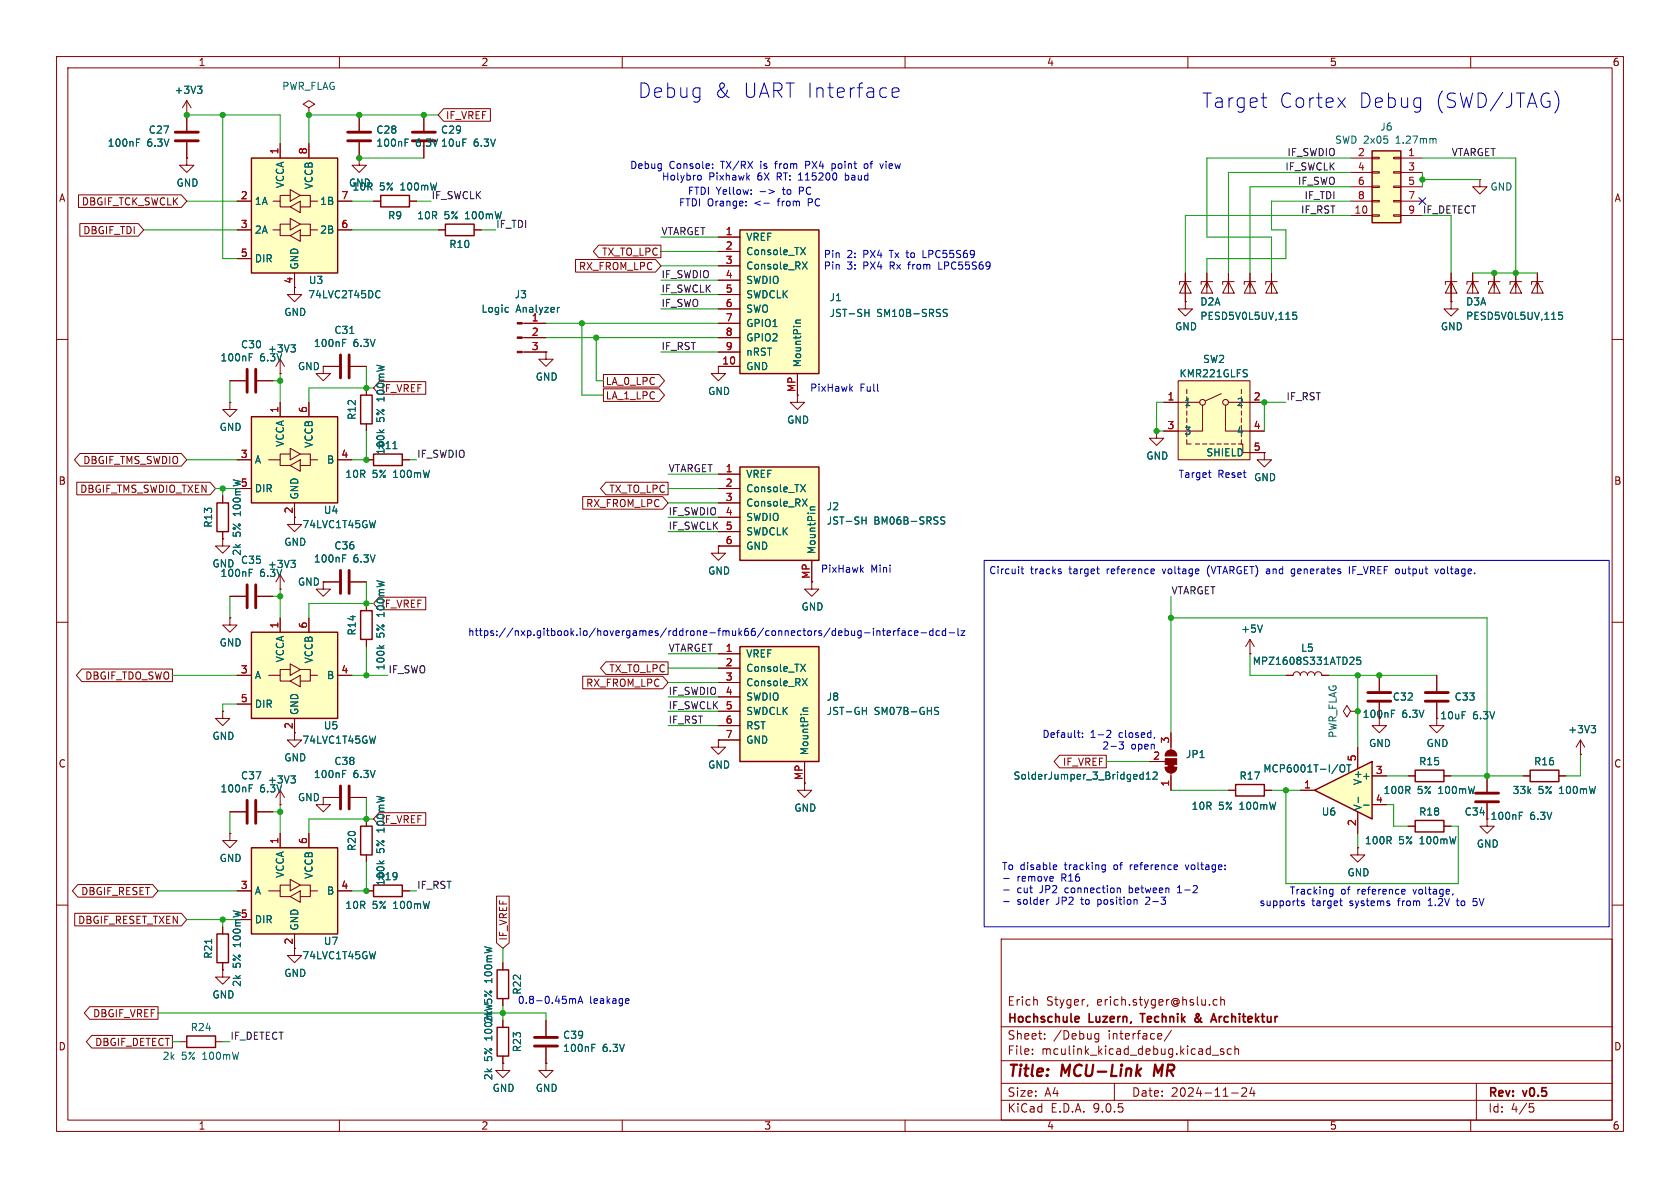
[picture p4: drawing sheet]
<svg xmlns="http://www.w3.org/2000/svg" width="297mm" height="210mm" viewBox="0 0 297 210" stroke-linecap="round" stroke-linejoin="round" font-family="sans-serif">
<defs><g id="words">
<g font-size="3.5" fill="#0000c2">
<text x="112.9" y="17.5">Debug</text>
<text x="126.4" y="17.5">&amp;</text>
<text x="131.4" y="17.5">UART Interface</text>
<text x="212.3" y="19.3">Target</text>
<text x="226" y="19.3">Cortex</text>
<text x="239.9" y="19.3">Debug</text>
<text x="253.4" y="19.3">(SWD/JTAG)</text>
</g>
<g font-size="2.8" fill="#840000">
<text x="178" y="190.9">Title:</text>
<text x="187.7" y="190.9">MCU-Link</text>
<text x="204.8" y="190.9">MR</text>
</g>
<g font-size="2.1" fill="#840000">
<text x="178" y="178">Erich</text>
<text x="184.9" y="178">Styger,</text>
<text x="194" y="178">erich.styger@hslu.ch</text>
<text x="178" y="184">Sheet:</text>
<text x="178" y="181.2">Hochschule</text>
<text x="186.2" y="184">/Debug</text>
<text x="192.6" y="181.2">Luzern,</text>
<text x="196" y="184">interface/</text>
<text x="202.4" y="181.2">Technik</text>
<text x="212.5" y="181.2">&amp;</text>
<text x="216.1" y="181.2">Architektur</text>
<text x="178" y="186.7">File:</text>
<text x="184.1" y="186.7">mculink_kicad_debug.kicad_sch</text>
<text x="178" y="196.9">KiCad</text>
<text x="178" y="194.1">Size:</text>
<text x="184.7" y="194.1">A4</text>
<text x="185.7" y="196.9">E.D.A.</text>
<text x="193.3" y="196.9">9.0.5</text>
<text x="200" y="194.1">Date:</text>
<text x="207" y="194.1">2024-11-24</text>
<text x="263" y="194.3">Rev:</text>
<text x="263" y="196.9">Id:</text>
<text x="267.1" y="196.9">4/5</text>
<text x="269.4" y="194.3">v0.5</text>
</g>
<g font-size="1.8" fill="#840000">
<text x="35" y="11.9">1</text>
<text x="85" y="11.9">2</text>
<text x="135" y="11.9">3</text>
<text x="185" y="11.9">4</text>
<text x="235" y="11.9">5</text>
<text x="285" y="11.9">6</text>
<text x="78.7" y="21.3">IF_VREF</text>
<text x="10.3" y="35.9">A</text>
<text x="285.3" y="35.9">A</text>
<text x="14.4" y="36.5">DBGIF_TCK_SWCLK</text>
<text x="14.6" y="41.6">DBGIF_TDI</text>
<text x="102.2" y="47.9">RX_FROM_LPC</text>
<text x="106.3" y="45.4">TX_TO_LPC</text>
<text x="51.8" y="50.2" transform="rotate(-90 51.8 50.2)">4</text>
<text x="67.3" y="69.5">IF_VREF</text>
<text x="107" y="68.3">LA_0_LPC</text>
<text x="107" y="70.8">LA_1_LPC</text>
<text x="140.7" y="69.4" transform="rotate(-90 140.7 69.4)">MP</text>
<text x="14.6" y="82.2">DBGIF_TMS_SWDIO</text>
<text x="10.3" y="85.9">B</text>
<text x="14.1" y="87.3">DBGIF_TMS_SWDIO_TXEN</text>
<text x="103.5" y="89.9">RX_FROM_LPC</text>
<text x="107.6" y="87.3">TX_TO_LPC</text>
<text x="285.3" y="85.9">B</text>
<text x="51.8" y="90.9" transform="rotate(-90 51.8 90.9)">2</text>
<text x="67.3" y="107.6">IF_VREF</text>
<text x="143.3" y="102.4" transform="rotate(-90 143.3 102.4)">MP</text>
<text x="107.6" y="119.1">TX_TO_LPC</text>
<text x="15" y="120.3">DBGIF_TDO_SWO</text>
<text x="103.5" y="121.6">RX_FROM_LPC</text>
<text x="240.8" y="127.1">100nF</text>
<text x="10.3" y="135.9">C</text>
<text x="142" y="138" transform="rotate(-90 142 138)">MP</text>
<text x="187.8" y="135.6">IF_VREF</text>
<text x="285.3" y="135.9">C</text>
<text x="67.3" y="145.7">IF_VREF</text>
<text x="14.3" y="158.4">DBGIF_RESET</text>
<text x="13.7" y="163.5">DBGIF_RESET_TXEN</text>
<text x="89.9" y="166.4" transform="rotate(-90 89.9 166.4)">IF_VREF</text>
<text x="10.3" y="185.9">D</text>
<text x="16.4" y="180">DBGIF_VREF</text>
<text x="16.7" y="185.1">DBGIF_DETECT</text>
<text x="285.3" y="185.9">D</text>
<text x="35" y="199.9">1</text>
<text x="85" y="199.9">2</text>
<text x="135" y="199.9">3</text>
<text x="185" y="199.9">4</text>
<text x="235" y="199.9">5</text>
<text x="285" y="199.9">6</text>
</g>
<g font-size="1.8" fill="#006464">
<text x="30.8" y="16.8">+3V3</text>
<text x="49.8" y="16.1">PWR_FLAG</text>
<text x="26.2" y="23.8">C27</text>
<text x="66.4" y="23.8">C28</text>
<text x="77.9" y="23.8">C29</text>
<text x="243.9" y="23.3">J6</text>
<text x="18.9" y="26.1">100nF</text>
<text x="26" y="26.1">6.3V</text>
<text x="66.4" y="26.1">100nF</text>
<text x="73.5" y="26.1">6.3V 10uF</text>
<text x="83.7" y="26.1">6.3V</text>
<text x="235.9" y="25.6">SWD 2x05</text>
<text x="246.9" y="25.6">1.27mm</text>
<text x="31.1" y="33.2">GND</text>
<text x="50.4" y="33.4" transform="rotate(-90 50.4 33.4)">VCCA</text>
<text x="55.5" y="33.5" transform="rotate(-90 55.5 33.5)">VCCB</text>
<text x="61.6" y="33.2">GND</text>
<text x="62.2" y="33.9">10R</text>
<text x="67.1" y="33.9">5%</text>
<text x="70.9" y="33.9">100mW</text>
<text x="263.4" y="33.9">GND</text>
<text x="45" y="36.4">1A</text>
<text x="45" y="41.5">2A</text>
<text x="56.5" y="36.4">1B</text>
<text x="56.5" y="41.5">2B</text>
<text x="68.5" y="39">R9</text>
<text x="73.6" y="39">10R</text>
<text x="78.5" y="39">5%</text>
<text x="82.3" y="39">100mW</text>
<text x="45" y="46.6">DIR</text>
<text x="52.9" y="47.8" transform="rotate(-90 52.9 47.8)">GND</text>
<text x="79.3" y="44">R10</text>
<text x="131.8" y="42.8">VREF</text>
<text x="131.8" y="45.3">Console_TX</text>
<text x="131.8" y="47.9">Console_RX</text>
<text x="54.4" y="52.9">74LVC2T45DC</text>
<text x="54.5" y="50.4">U3</text>
<text x="90.9" y="52.9">J3</text>
<text x="131.8" y="50.4">SWDIO</text>
<text x="131.8" y="52.9">SWDCLK</text>
<text x="146.6" y="53.4">J1</text>
<text x="50.2" y="56.1">GND</text>
<text x="59" y="59.2">C31</text>
<text x="85" y="55.5">Logic</text>
<text x="91.2" y="55.5">Analyzer</text>
<text x="131.8" y="55.5">SWO</text>
<text x="131.8" y="58">GPIO1</text>
<text x="146.6" y="56.2">JST-SH</text>
<text x="155" y="56.2">SM10B-SRSS</text>
<text x="207.6" y="58.6">GND</text>
<text x="212.1" y="54.2">D2A</text>
<text x="212.1" y="56.7">PESD5V0L5UV,115</text>
<text x="254.6" y="58.6">GND</text>
<text x="259.1" y="54.2">D3A</text>
<text x="259.1" y="56.7">PESD5V0L5UV,115</text>
<text x="38.9" y="64.1">100nF</text>
<text x="42.5" y="61.8">C30</text>
<text x="45.9" y="64.1">6.3V</text>
<text x="47.3" y="62.5">+3V3</text>
<text x="52.6" y="65.6">GND</text>
<text x="55.4" y="61.5">100nF</text>
<text x="62.4" y="61.5">6.3V</text>
<text x="131.8" y="65.6">GND</text>
<text x="131.8" y="60.6">GPIO2</text>
<text x="131.8" y="63.1">nRST</text>
<text x="141.8" y="65" transform="rotate(-90 141.8 65)">MountPin</text>
<text x="212.6" y="64.4">SW2</text>
<text x="68.2" y="70.8" transform="rotate(-90 68.2 70.8)">100mW</text>
<text x="94.6" y="67.5">GND</text>
<text x="125.1" y="70">GND</text>
<text x="208.4" y="66.9">KMR221GLFS</text>
<text x="209.3" y="72">1</text>
<text x="218.6" y="72">2</text>
<text x="38.7" y="76.4">GND</text>
<text x="63.1" y="74.3" transform="rotate(-90 63.1 74.3)">R12</text>
<text x="68.2" y="74.7" transform="rotate(-90 68.2 74.7)">5%</text>
<text x="139.1" y="75.1">GND</text>
<text x="209.3" y="77.1">3</text>
<text x="218.6" y="77.1">4</text>
<text x="45" y="82.1">A</text>
<text x="50.4" y="79.1" transform="rotate(-90 50.4 79.1)">VCCA</text>
<text x="55.5" y="79.3" transform="rotate(-90 55.5 79.3)">VCCB</text>
<text x="57.7" y="82.1">B</text>
<text x="66.6" y="79.6">R11</text>
<text x="68.2" y="80.5" transform="rotate(-90 68.2 80.5)">100k</text>
<text x="202.6" y="81.5">GND</text>
<text x="213.2" y="80.9">SHIELD</text>
<text x="45" y="87.2">DIR</text>
<text x="52.9" y="88.4" transform="rotate(-90 52.9 88.4)">GND</text>
<text x="60.9" y="84.7">10R</text>
<text x="65.8" y="84.7">5%</text>
<text x="69.6" y="84.7">100mW</text>
<text x="131.8" y="84.7">VREF</text>
<text x="131.8" y="87.2">Console_TX</text>
<text x="131.8" y="89.8">Console_RX</text>
<text x="221.6" y="85.3">GND</text>
<text x="37.7" y="93.4" transform="rotate(-90 37.7 93.4)">R13</text>
<text x="42.8" y="94.9" transform="rotate(-90 42.8 94.9)">5%</text>
<text x="42.8" y="91.1" transform="rotate(-90 42.8 91.1)">100mW</text>
<text x="53.3" y="93.6">74LVC1T45GW</text>
<text x="57.2" y="91">U4</text>
<text x="131.8" y="92.3">SWDIO</text>
<text x="131.8" y="94.8">SWDCLK</text>
<text x="146.1" y="90.4">J2</text>
<text x="146.1" y="92.9">JST-SH</text>
<text x="154.5" y="92.9">BM06B-SRSS</text>
<text x="37.5" y="100.5">GND</text>
<text x="42.5" y="99.9">C35</text>
<text x="42.8" y="98.3" transform="rotate(-90 42.8 98.3)">2k</text>
<text x="47.3" y="100.6">+3V3</text>
<text x="50.2" y="96.7">GND</text>
<text x="55.4" y="99.6">100nF</text>
<text x="59" y="97.3">C36</text>
<text x="62.4" y="99.6">6.3V</text>
<text x="125.1" y="101.8">GND</text>
<text x="131.8" y="97.4">GND</text>
<text x="144.4" y="98" transform="rotate(-90 144.4 98)">MountPin</text>
<text x="38.9" y="102.2">100nF</text>
<text x="45.9" y="102.2">6.3V</text>
<text x="52.6" y="103.7">GND</text>
<text x="63.1" y="112.4" transform="rotate(-90 63.1 112.4)">R14</text>
<text x="68.2" y="112.8" transform="rotate(-90 68.2 112.8)">5%</text>
<text x="68.2" y="108.9" transform="rotate(-90 68.2 108.9)">100mW</text>
<text x="141.6" y="108.1">GND</text>
<text x="219.3" y="112">+5V</text>
<text x="38.7" y="114.5">GND</text>
<text x="50.4" y="117.2" transform="rotate(-90 50.4 117.2)">VCCA</text>
<text x="55.5" y="117.4" transform="rotate(-90 55.5 117.4)">VCCB</text>
<text x="68.2" y="118.6" transform="rotate(-90 68.2 118.6)">100k</text>
<text x="131.8" y="116.4">VREF</text>
<text x="131.8" y="119">Console_TX</text>
<text x="221.4" y="117.7">MPZ1608S331ATD25</text>
<text x="229.9" y="115.4">L5</text>
<text x="45" y="120.2">A</text>
<text x="45" y="125.3">DIR</text>
<text x="57.7" y="120.2">B</text>
<text x="131.8" y="121.5">Console_RX</text>
<text x="131.8" y="124.1">SWDIO</text>
<text x="146.1" y="124.1">J8</text>
<text x="246.1" y="124.1">C32</text>
<text x="257.1" y="124.1">C33</text>
<text x="37.5" y="131">GND</text>
<text x="52.9" y="126.5" transform="rotate(-90 52.9 126.5)">GND</text>
<text x="53.3" y="131.7">74LVC1T45GW</text>
<text x="57.2" y="129.1">U5</text>
<text x="131.8" y="129.1">RST</text>
<text x="131.8" y="131.7">GND</text>
<text x="131.8" y="126.6">SWDCLK</text>
<text x="146.1" y="126.6">JST-GH</text>
<text x="154.5" y="126.6">SM07B-GHS</text>
<text x="236.5" y="130.5" transform="rotate(-90 236.5 130.5)">PWR_FLAG</text>
<text x="247.8" y="127.1">6.3V</text>
<text x="254.5" y="127.4">10uF</text>
<text x="260.3" y="127.4">6.3V</text>
<text x="277.1" y="129.8">+3V3</text>
<text x="42.5" y="138">C37</text>
<text x="50.2" y="134.8">GND</text>
<text x="55.4" y="137.7">100nF</text>
<text x="59" y="135.4">C38</text>
<text x="62.4" y="137.7">6.3V</text>
<text x="125.1" y="136.1">GND</text>
<text x="143.1" y="133.6" transform="rotate(-90 143.1 133.6)">MountPin</text>
<text x="209.6" y="134.2">JP1</text>
<text x="223.2" y="136.8">MCP6001T-I/OT</text>
<text x="241.9" y="132.3">GND</text>
<text x="250.8" y="135.5">R15</text>
<text x="252.1" y="132.3">GND</text>
<text x="271.1" y="135.5">R16</text>
<text x="38.9" y="140.3">100nF</text>
<text x="45.9" y="140.3">6.3V</text>
<text x="47.3" y="138.7">+3V3</text>
<text x="52.6" y="141.8">GND</text>
<text x="140.3" y="143.7">GND</text>
<text x="179.1" y="138">SolderJumper_3_Bridged12</text>
<text x="210.6" y="143.4">10R</text>
<text x="215.4" y="143.4">5%</text>
<text x="219" y="138">R17</text>
<text x="219.2" y="143.4">100mW</text>
<text x="240.7" y="138">+</text>
<text x="240.9" y="143.4" transform="rotate(-90 240.9 143.4)">V-</text>
<text x="240.9" y="138.9" transform="rotate(-90 240.9 138.9)">V+</text>
<text x="244.5" y="140.6">100R</text>
<text x="250.6" y="140.6">5%</text>
<text x="254.4" y="140.6">100mW</text>
<text x="267.3" y="140.6">33k</text>
<text x="271.9" y="140.6">5%</text>
<text x="275.8" y="140.6">100mW</text>
<text x="68.2" y="147" transform="rotate(-90 68.2 147)">100mW</text>
<text x="233.6" y="144.4">U6</text>
<text x="241.2" y="149.5">100R</text>
<text x="247.3" y="149.5">5%</text>
<text x="250.8" y="144.4">R18</text>
<text x="251.1" y="149.5">100mW</text>
<text x="258.8" y="144.4">C34</text>
<text x="263.4" y="145.1">100nF</text>
<text x="270.4" y="145.1">6.3V</text>
<text x="38.7" y="152.6">GND</text>
<text x="50.4" y="155.3" transform="rotate(-90 50.4 155.3)">VCCA</text>
<text x="55.5" y="155.5" transform="rotate(-90 55.5 155.5)">VCCB</text>
<text x="63.1" y="150.5" transform="rotate(-90 63.1 150.5)">R20</text>
<text x="66.6" y="155.8">R19</text>
<text x="68.2" y="150.9" transform="rotate(-90 68.2 150.9)">5%</text>
<text x="238.1" y="155.1">GND</text>
<text x="261" y="150">GND</text>
<text x="45" y="158.3">A</text>
<text x="57.7" y="158.3">B</text>
<text x="60.9" y="160.9">10R</text>
<text x="65.8" y="160.9">5%</text>
<text x="68.2" y="156.7" transform="rotate(-90 68.2 156.7)">100k</text>
<text x="69.6" y="160.9">100mW</text>
<text x="42.8" y="167.3" transform="rotate(-90 42.8 167.3)">100mW</text>
<text x="45" y="163.4">DIR</text>
<text x="52.9" y="164.6" transform="rotate(-90 52.9 164.6)">GND</text>
<text x="57.2" y="167.2">U7</text>
<text x="37.7" y="169.6" transform="rotate(-90 37.7 169.6)">R21</text>
<text x="42.8" y="171.1" transform="rotate(-90 42.8 171.1)">5%</text>
<text x="50.2" y="172.9">GND</text>
<text x="53.3" y="169.8">74LVC1T45GW</text>
<text x="87.2" y="173.7" transform="rotate(-90 87.2 173.7)">100mW</text>
<text x="37.5" y="176.7">GND</text>
<text x="42.8" y="174.5" transform="rotate(-90 42.8 174.5)">2k</text>
<text x="92.3" y="175.9" transform="rotate(-90 92.3 175.9)">R22</text>
<text x="33.6" y="182.5">R24</text>
<text x="87.2" y="183.8" transform="rotate(-90 87.2 183.8)">100mW5%</text>
<text x="87.2" y="180.9" transform="rotate(-90 87.2 180.9)">2k</text>
<text x="99.5" y="183.8">C39</text>
<text x="28.7" y="187.6">2k</text>
<text x="32.1" y="187.6">5%</text>
<text x="35.9" y="187.6">100mW</text>
<text x="87.2" y="191.1" transform="rotate(-90 87.2 191.1)">2k</text>
<text x="87.2" y="187.6" transform="rotate(-90 87.2 187.6)">5%</text>
<text x="92.3" y="186.1" transform="rotate(-90 92.3 186.1)">R23</text>
<text x="99.5" y="186.2">100nF</text>
<text x="106.5" y="186.2">6.3V</text>
<text x="87" y="193.2">GND</text>
<text x="94.6" y="193.2">GND</text>
</g>
<g font-size="1.8" fill="#a90000">
<text x="49.3" y="27.4" transform="rotate(-90 49.3 27.4)">1</text>
<text x="54.4" y="27.4" transform="rotate(-90 54.4 27.4)">8</text>
<text x="240" y="27.7">2</text>
<text x="248.8" y="27.7">1</text>
<text x="42.5" y="35.3">2</text>
<text x="60.3" y="35.3">7</text>
<text x="240" y="30.2">4</text>
<text x="240" y="32.8">6</text>
<text x="240" y="35.3">8</text>
<text x="248.8" y="30.2">3</text>
<text x="248.8" y="32.8">5</text>
<text x="248.8" y="35.3">7</text>
<text x="42.5" y="40.4">3</text>
<text x="60.3" y="40.4">6</text>
<text x="128.2" y="41.7">1</text>
<text x="239.4" y="37.8">10</text>
<text x="248.8" y="37.8">9</text>
<text x="42.5" y="45.5">5</text>
<text x="128.2" y="44.2">2</text>
<text x="128.2" y="46.7">3</text>
<text x="128.2" y="49.3">4</text>
<text x="128.2" y="51.8">5</text>
<text x="93.9" y="56.9">1</text>
<text x="93.9" y="59.4">2</text>
<text x="128.2" y="54.4">6</text>
<text x="128.2" y="56.9">7</text>
<text x="128.2" y="59.4">8</text>
<text x="93.9" y="62">3</text>
<text x="127.6" y="64.5">10</text>
<text x="128.2" y="62">9</text>
<text x="206.3" y="70.9">1</text>
<text x="221.5" y="70.9">2</text>
<text x="49.3" y="73.1" transform="rotate(-90 49.3 73.1)">1</text>
<text x="54.4" y="73.1" transform="rotate(-90 54.4 73.1)">6</text>
<text x="206.3" y="75.9">3</text>
<text x="221.5" y="75.9">4</text>
<text x="42.5" y="81">3</text>
<text x="60.3" y="81">4</text>
<text x="128.2" y="83.6">1</text>
<text x="221.5" y="79.8">5</text>
<text x="42.5" y="86.1">5</text>
<text x="128.2" y="86.1">2</text>
<text x="128.2" y="88.6">3</text>
<text x="128.2" y="91.2">4</text>
<text x="128.2" y="93.7">5</text>
<text x="128.2" y="96.3">6</text>
<text x="49.3" y="111.2" transform="rotate(-90 49.3 111.2)">1</text>
<text x="54.4" y="111.2" transform="rotate(-90 54.4 111.2)">6</text>
<text x="42.5" y="119.1">3</text>
<text x="60.3" y="119.1">4</text>
<text x="128.2" y="115.3">1</text>
<text x="128.2" y="117.9">2</text>
<text x="42.5" y="124.2">5</text>
<text x="128.2" y="120.4">3</text>
<text x="128.2" y="122.9">4</text>
<text x="128.2" y="125.5">5</text>
<text x="51.8" y="129" transform="rotate(-90 51.8 129)">2</text>
<text x="128.2" y="128">6</text>
<text x="128.2" y="130.6">7</text>
<text x="206.8" y="131.5" transform="rotate(-90 206.8 131.5)">3</text>
<text x="203.8" y="134.4">2</text>
<text x="239.8" y="134.7" transform="rotate(-90 239.8 134.7)">5</text>
<text x="243.1" y="136.9">3</text>
<text x="206.8" y="139.1" transform="rotate(-90 206.8 139.1)">1</text>
<text x="230.4" y="139.4">1</text>
<text x="243.1" y="142">4</text>
<text x="49.3" y="149.3" transform="rotate(-90 49.3 149.3)">1</text>
<text x="54.4" y="149.3" transform="rotate(-90 54.4 149.3)">6</text>
<text x="239.8" y="146.1" transform="rotate(-90 239.8 146.1)">2</text>
<text x="42.5" y="157.2">3</text>
<text x="60.3" y="157.2">4</text>
<text x="42.5" y="162.3">5</text>
<text x="51.8" y="167.1" transform="rotate(-90 51.8 167.1)">2</text>
</g>
<g font-size="1.8" fill="#0f0f0f">
<text x="227.5" y="27.7">IF_SWDIO</text>
<text x="256.5" y="27.7">VTARGET</text>
<text x="76.2" y="35.3">IF_SWCLK</text>
<text x="227.1" y="30.2">IF_SWCLK</text>
<text x="229.4" y="32.8">IF_SWO</text>
<text x="230.5" y="35.3">IF_TDI</text>
<text x="87.6" y="40.4">IF_TDI</text>
<text x="116.8" y="41.6">VTARGET</text>
<text x="229.9" y="37.8">IF_RST</text>
<text x="251.5" y="37.8">IF_DETECT</text>
<text x="116.8" y="49.3">IF_SWDIO</text>
<text x="116.8" y="51.8">IF_SWCLK</text>
<text x="116.8" y="54.3">IF_SWO</text>
<text x="116.8" y="62">IF_RST</text>
<text x="227.3" y="70.9">IF_RST</text>
<text x="73.7" y="81">IF_SWDIO</text>
<text x="118.1" y="83.6">VTARGET</text>
<text x="118.1" y="93.7">IF_SWCLK</text>
<text x="118.1" y="91.2">IF_SWDIO</text>
<text x="207" y="105.1">VTARGET</text>
<text x="68.6" y="119.1">IF_SWO</text>
<text x="118.1" y="115.3">VTARGET</text>
<text x="118.1" y="125.5">IF_SWCLK</text>
<text x="118.1" y="122.9">IF_SWDIO</text>
<text x="118.1" y="128">IF_RST</text>
<text x="73.7" y="157.2">IF_RST</text>
<text x="40.6" y="183.9">IF_DETECT</text>
</g>
<g font-size="1.8" fill="#0000c2">
<text x="111.3" y="30.1">Debug</text>
<text x="116.9" y="32.1">Holybro</text>
<text x="118.3" y="30.1">Console:</text>
<text x="121.5" y="34.6">FTDI Yellow:</text>
<text x="125.3" y="32.1">Pixhawk</text>
<text x="127.6" y="30.1">TX/RX</text>
<text x="134" y="32.1">6X</text>
<text x="134.7" y="30.1">is</text>
<text x="137.5" y="30.1">from</text>
<text x="137.6" y="32.1">RT: 115200</text>
<text x="138.7" y="34.6">to</text>
<text x="141.7" y="34.6">PC</text>
<text x="143" y="30.1">PX4</text>
<text x="147.9" y="30.1">point</text>
<text x="150.1" y="32.1">baud</text>
<text x="153.8" y="30.1">of</text>
<text x="156.9" y="30.1">view</text>
<text x="119.9" y="36.7">FTDI Orange:</text>
<text x="133.5" y="36.7">&lt;-</text>
<text x="137.8" y="36.7">from</text>
<text x="143.3" y="36.7">PC</text>
<text x="145.5" y="45.8">Pin</text>
<text x="145.5" y="47.9">Pin</text>
<text x="149.7" y="45.8">2:</text>
<text x="149.7" y="47.9">3:</text>
<text x="152.7" y="45.8">PX4</text>
<text x="152.7" y="47.9">PX4</text>
<text x="157.6" y="45.8">Tx to</text>
<text x="157.6" y="47.9">Rx</text>
<text x="161.1" y="47.9">from</text>
<text x="163.8" y="45.8">LPC55S69</text>
<text x="166.6" y="47.9">LPC55S69</text>
<text x="143.1" y="69.4">PixHawk</text>
<text x="152" y="69.4">Full</text>
<text x="208.3" y="84.7">Target</text>
<text x="215.3" y="84.7">Reset</text>
<text x="145" y="101.5">PixHawk</text>
<text x="153.9" y="101.5">Mini</text>
<text x="174.8" y="101.7">Circuit</text>
<text x="182.2" y="101.7">tracks</text>
<text x="189.1" y="101.7">target</text>
<text x="195.9" y="101.7">reference</text>
<text x="206" y="101.7">voltage</text>
<text x="214.1" y="101.7">(VTARGET) and</text>
<text x="229.4" y="101.7">generates</text>
<text x="239.8" y="101.7">IF_VREF output</text>
<text x="255.4" y="101.7">voltage.</text>
<text x="82.6" y="112.6">https://nxp.gitbook.io/hovergames/rddrone-fmuk66/connectors/debug-interface-dcd-lz</text>
<text x="184.2" y="130.7">Default:</text>
<text x="192.7" y="130.7">1-2</text>
<text x="197.9" y="130.7">closed,</text>
<text x="194.8" y="132.7">2-3</text>
<text x="199.9" y="132.7">open</text>
<text x="177" y="154">To disable</text>
<text x="188.3" y="154">tracking</text>
<text x="197.2" y="154">of</text>
<text x="200.2" y="154">reference</text>
<text x="210.3" y="154">voltage:</text>
<text x="179.8" y="156.1">remove</text>
<text x="179.8" y="158.1">cut</text>
<text x="179.8" y="160.1">solder</text>
<text x="183.9" y="158.1">JP2</text>
<text x="186.8" y="160.1">JP2</text>
<text x="187.7" y="156.1">R16</text>
<text x="188.5" y="158.1">connection</text>
<text x="191.4" y="160.1">to</text>
<text x="194.5" y="160.1">position</text>
<text x="200" y="158.1">between</text>
<text x="203.2" y="160.1">2-3</text>
<text x="208.8" y="158.1">1-2</text>
<text x="222.6" y="160.4">supports</text>
<text x="227.9" y="158.3">Tracking</text>
<text x="231.9" y="160.4">target</text>
<text x="237" y="158.3">of</text>
<text x="238.7" y="160.4">systems</text>
<text x="240.1" y="158.3">reference</text>
<text x="247.4" y="160.4">from</text>
<text x="250.1" y="158.3">voltage,</text>
<text x="253" y="160.4">1.2V</text>
<text x="258.2" y="160.4">to</text>
<text x="261.3" y="160.4">5V</text>
<text x="91.4" y="177.6">0.8-0.45mA</text>
<text x="104.2" y="177.6">leakage</text>
</g>
</g></defs>
<g fill="none" stroke="#840000" stroke-width=".18">
<path d="M10 10h277v190h-277zM12 12h273v186h-273zM60 10v2M110 10v2M160 10v2M210 10v2M260 10v2M10 60h2M285 60h2M10 110h2M285 110h2M10 160h2"/>
<path d="M177 166h108v32h-108zM183.3 176.8l.1 .9M192.3 177.6l-.1 .3M215.2 176.8l-.5-.1-.2 .3v.4l.1 .2h.6M215.8 176.8l.2-.1 .4 .1 .1 .9M215.8 176.2v1.5M285 160h2M60 198v2M110 198v2M160 198v2M177 194.5h108M177 191.5h108"/>
<path d="M177 187.5h108M177 181.5h108M182.5 186.3v.1M182.5 185.5v.1M184.7 183.6v.1M184.7 182.8v.1M193.5 183.4l.3 .3 .4-.1M194.2 182.7v1.2l-.2 .3-.4-.1M194.2 182.8l-.4-.1-.3 .3M197 191.5v3M205.3 182.8l.1 .3-.7 .1M207.1 182.1l-1.3 2"/>
<path d="M210 198v2M214.3 186.5h1.2M216.3 185.5l-.3-.1-.3 .2 .1 .2 .5 .2v.3h-.6M217.7 185.5l-.5-.1-.2 .3v.4l.1 .2h.6M217.7 193.2h1.2M218.3 185.5l.2-.1 .4 .1 .1 .9M218.3 184.9v1.5M219.5 192.4l.6-.1 .2 .1 .1 .3-.9 1.1h.9M221.3 192.2l-.3 1.1h.9M221.7 192.8v1M260 198v2M261 191.5v6.5"/>
<path d="M270.4 195.1h.7M270.5 195.7h.4l.3 .3-.2 .5-.5 .1"/>
</g>
<path d="M204.2 188.2l-.2 2" fill="none" stroke="#840000" stroke-width=".4"/>
<path d="M190.3 179.7l.4 .1 .1 .2-.7 .2M201.6 179.2h.8M211.9 179.6l-.5 .4a.41 .41 0 0 0-.1 .5 .41 .41 0 0 0 .6 .1M211.9 179.3h-.3a.56 .56 0 0 0 .1 .7l.4 .4M214.6 179.2l.5 1.5M190.7 180.6l-.4 .1M214.2 180.3h.7" fill="none" stroke="#840000" stroke-width=".3"/>
<path d="M44.4 27.9h15.3v20.4h-15.3z" fill="#ffffc2"/>
<path d="M44.4 27.9h15.3v20.4h-15.3zM67.3 34.5h5.1v2.1h-5.1zM63.8 146.1h2v5h-2zM66 156.5h5.1v2h-5.1zM250.2 145h5.1v2.1h-5.1zM87.9 171.5h2v5h-2z" fill="none" stroke="#840000" stroke-width=".25"/>
<g fill="none" stroke="#840000" stroke-width=".18">
<path d="M41.9 35.6h2.5M48.3 35.6h1.2v1h1.8M49.5 25.4v2.5M51.3 34.5h-1.8v1.1M51.3 39.6h-1.8v1M51.3 33.5l1.8 1-1.8 1.1zM51.3 38.6l1.8 1-1.8 1zM51.3 36.6l1.8-1v2zM53.1 34.5h1.8v1.1h1.2M53.1 39.6h1.8v1h1.2M54.6 25.4v2.5M54.9 35.6v1h-1.8"/>
<path d="M59.7 35.6h2.5M66 35.6h1.3M72.4 35.6h1.3M74.9 20.3v2.8M74.9 25.1v2.8M41.9 40.6h2.5M41.9 45.7h2.5M48.3 40.6h1.2v1.1h1.8M51.3 41.7l1.8-1.1v2.1zM52.1 48.3v2.5M54.9 40.6v1.1h-1.8M59.7 40.6h2.5"/>
<path d="M92.3 57.2h4.2M92.3 59.7h4.2M92.3 62.2h4.2M96.5 62.2v1.3h1.3l-1.3 1.3-1.3-1.3h1.3M96.5 62.2h.1M204.5 76.2v1.3h1.2l-1.2 1.2-1.3-1.2h1.3M204.5 76.2h.1M57.1 102.9v1.2h1.3l-1.3 1.3-1.2-1.3h1.2M57.1 102.9h.1M57.1 102.9h2.8M62 102.9h2.8M243.8 119.4v2.8"/>
<path d="M254 119.4v2.8M238.8 125.7l-.7-1-.6 1 .6 1 .7-1h1.2M240 125.7h.1M243.8 124.2v4.1h1.3l-1.3 1.2-1.2-1.2h1.2M254 127v1.3h1.3l-1.3 1.2-1.3-1.2h1.3M254 127h.1M254 124.2v2.8M64.8 157.5h1.2M64.8 144.8v1.3M64.8 151.1v1.3M71.1 157.5h1.3M248.9 146.1h1.3"/>
<path d="M255.3 146.1h1.2M52.1 167.6v1.3h1.2l-1.2 1.3-1.3-1.3h1.3M88.9 170.2v1.3M88.9 176.5v1.3M96.5 180.3v2.8M96.5 185.2v2.8"/>
</g>
<g fill="none" stroke="#006464" stroke-width=".18">
<path d="M66.8 51.4l.4 .1M67.2 52.5l-.4 .1M89.8 54.3l.1 .1M89.9 55.1l-.1 .1M98.9 54.3l-.2 .1M60.6 98.7h.4M60.6 98.1h.6M246 126.2h.4M246 125.5h.6M67 152.2l.5 .5M67.9 152.2l-.5 .4M104.6 185.2h.5"/>
<path d="M104.6 184.6h.6"/>
</g>
<path d="M72.9 23.4h4.1M72.9 24.9h4.1M60.2 100.8v4.1M61.7 100.8v4.1M241.8 122.4h4.1M241.8 124h4.1M252 122.4h4M252 124h4M94.5 183.4h4.1M94.5 184.9h4.1" fill="none" stroke="#840000" stroke-width=".51"/>
<g fill="#840000" stroke="#840000" stroke-width=".18">
<path d="M91.4 57h.9v.3h-.9z"/>
<path d="M91.4 59.6h.9v.2h-.9z"/>
<path d="M91.4 62.1h.9v.3h-.9z"/>
</g>
<path d="M44.4 149.9h15.3v15.2h-15.3z" fill="#ffffc2"/>
<path d="M250.2 136.1h5.1v2.1h-5.1zM44.4 149.9h15.3v15.2h-15.3z" fill="none" stroke="#840000" stroke-width=".25"/>
<g fill="none" stroke="#840000" stroke-width=".18">
<path d="M39.4 95.3v1.2h1.2l-1.2 1.3-1.3-1.3h1.3M39.4 95.3h.1M248.9 137.2h1.3M255.3 137.2h1.2M40.6 147.3v1.3h1.3l-1.3 1.3-1.2-1.3h1.2M40.6 147.3h.1M41.9 157.5h2.5M47.5 157.5h2v1h1.8M49.5 147.3v2.6M51.3 156.5h-1.8v1M51.3 155.4l1.8 1.1-1.8 1zM51.3 158.5l1.8-1v2z"/>
<path d="M53.1 156.5h1.8v1h1.2M54.6 147.3v2.6M54.9 157.5v1h-1.8M59.7 157.5h2.5M41.9 162.6h2.5M52.1 165.1v2.5"/>
</g>
<path d="M232.4 139.7l10.2-5.1v10.2z" fill="#ffffc2"/>
<path d="M232.4 139.7l10.2-5.1v10.2zM38.4 165.1h2v5.1h-2zM33 183.1h5.1v2.1h-5.1zM87.9 181.6h2v5.1h-2z" fill="none" stroke="#840000" stroke-width=".25"/>
<g fill="none" stroke="#840000" stroke-width=".18">
<path d="M227.3 119.4h1.3a.64 .64 0 0 1 .6-.7 .64 .64 0 0 1 .7 .7 .64 .64 0 0 1 .6-.7 .64 .64 0 0 1 .6 .7 .64 .64 0 0 1 .7-.7 .64 .64 0 0 1 .6 .7 .64 .64 0 0 1 .6-.7 .64 .64 0 0 1 .7 .7h1.2M229.9 139.7h2.5M240 132.1v3.8M242.6 137.2h2.5M262.9 137.2v2.8M57.1 141v1.2h1.3l-1.3 1.3-1.2-1.3h1.2M57.1 141h.1M57.1 141h2.8M62 141h2.8M240 143.5v3.8M242.6 142.2h2.5M262.9 144.8v1.3h1.3l-1.3 1.2-1.3-1.2h1.3"/>
<path d="M262.9 144.8h.1M262.9 142v2.8M39.4 171.5v1.2h1.2l-1.2 1.3-1.3-1.3h1.3M39.4 171.5h.1M39.4 163.8v1.3M39.4 170.2v1.3M31.7 184.2h1.3M38.1 184.2h1.3M88.9 188v1.2h1.3l-1.3 1.3-1.3-1.3h1.3M88.9 188h.1M88.9 180.3v1.3M88.9 186.7v1.3"/>
</g>
<path d="M239.1 116.2l.3 .2-.1 .3-.7 .7h.8M240.5 116.2h-.6l-.1 .6 .2-.1h.5l.1 .2-.1 .4-.2 .1-.5-.1M60.6 136.8h.4M60.6 136.2h.6M237.1 135.3l.1-.1a.43 .43 0 0 1 .5 .4v.4a.42 .42 0 0 1-.4 .5 .42 .42 0 0 1-.4-.5v-.4zM238.5 135.2v1.3M240.1 140.9v1M241.1 142.3h.9M268.6 144.2h.4M268.6 143.6h.6M37.4 166v.8" fill="none" stroke="#006464" stroke-width=".18"/>
<path d="M60.2 138.9v4.1M61.7 138.9v4.1M260.9 140.2h4M260.9 141.7h4" fill="none" stroke="#840000" stroke-width=".51"/>
<path d="M242.6 26.7h5v12.7h-5z" fill="#ffffc2"/>
<path d="M242.6 26.7h5v12.7h-5zM38.4 88.9h2v5.1h-2zM63.8 108h2v5h-2z" fill="none" stroke="#840000" stroke-width=".25"/>
<g fill="none" stroke="#840000" stroke-width=".18">
<path d="M33 17.8l-.7 1.3M33 17.8l.8 1.3M33 17.8v5.3M54.6 19.1l1-.7-1-.6-1 .6 1 .7v1.2M33 20.3h.1M33 27.9v1.3h1.3l-1.3 1.3-1.3-1.3h1.3M33 27.9h.1M33 25.1v2.8M54.6 20.3h.1M238.8 27.9h3.8M238.8 30.5h3.8M238.8 33h3.8"/>
<path d="M238.8 35.6h3.8M238.8 38.1h3.8M242.6 27.8h1.2v.3h-1.2zM242.6 30.4h1.2v.2h-1.2zM242.6 32.9h1.2v.2h-1.2zM242.6 35.4h1.2v.3h-1.2zM242.6 38h1.2v.2h-1.2zM246.4 27.8h1.2v.3h-1.2zM246.4 30.4h1.2v.2h-1.2zM246.4 32.9h1.2v.2h-1.2zM246.4 35.4h1.2v.3h-1.2zM246.4 38h1.2v.2h-1.2z"/>
<path d="M247.6 27.9h3.9M247.6 30.5h3.9M247.6 33h3.9M247.6 35.6h3.9M247.6 38.1h3.9M261.6 31.8v1.2h1.3l-1.3 1.3-1.3-1.3h1.3M261.6 31.8h.1M52.1 50.8v1.3h1.2l-1.2 1.2-1.3-1.2h1.3M221 49.8l1 2h-2zM221 48.3v3.5M222 49.8h-2v.5M256.5 49.8l1.1 2h-2.1z"/>
<path d="M256.5 48.3v5M257.6 49.8h-2.1v.5M260.3 49.8l1.1 2h-2.1zM260.3 48.3v3.5M261.4 49.8h-2.1v.5M264.2 49.8l1 2h-2.1zM264.2 48.3v3.5M265.2 49.8h-2.1v.5M268 49.8l1 2h-2zM268 48.3v3.5M269 49.8h-2v.5M271.8 49.8l1 2h-2z"/>
<path d="M271.8 48.3v3.5M272.8 49.8h-2v.5M40.6 67.3h2.8M45.5 67.3h2.8M49.5 66h.1M49.5 63.5l-.7 1.3M49.5 63.5l.8 1.3M49.5 63.5v2.5M57.1 64.8v1.2h1.3l-1.3 1.3-1.2-1.3h1.2M57.1 64.8h.1M57.1 64.8h2.8M62 64.8h2.8"/>
<path d="M39.4 87.6v1.3M39.4 94v1.3M52.1 91.4v1.3h1.2l-1.2 1.3-1.3-1.3h1.3M40.6 109.2v1.3h1.3l-1.3 1.3-1.2-1.3h1.2M40.6 109.2h.1M40.6 105.4h2.8M45.5 105.4h2.8M49.5 104.1h.1M49.5 101.6v2.5M49.5 101.6l-.7 1.3M49.5 101.6l.8 1.3M64.8 106.7v1.3"/>
<path d="M64.8 113v1.3M52.1 129.5v1.3h1.2l-1.2 1.3-1.3-1.3h1.3M96.5 188v1.2h1.3l-1.3 1.3-1.3-1.3h1.3M96.5 188h.1"/>
</g>
<g fill="none" stroke="#006464" stroke-width=".18">
<path d="M34.9 15.2h.8l-.4 .5M35.5 15.7l.2 .3v.3l-.2 .2M24.1 25.2h.4M24.1 24.6h.6M253.7 24.5l.2 .2v.6M60.6 60h.6M61.8 58.9h.8M276.2 55.2h-.6l-.1 .6 .2-.1h.4l.1 .2v.4l-.2 .2-.5-.2M44.1 63.1h.4M44.1 62.5h.6M51.4 61h.8l-.4 .4M52 61.4l.2 .3v.3l-.2 .2"/>
<path d="M60.6 60.6h.4M51.4 99.1h.8l-.4 .4M52 99.5l.2 .3v.3l-.2 .2M44.1 101.2h.4M44.1 100.6h.6M67 114.1l.5 .5M67.9 114.1l-.5 .4"/>
</g>
<path d="M31 24.9h4.1M31 23.4h4.1M43.7 65.3v4M45.2 65.3v4M60.2 62.7v4.1M61.7 62.7v4.1M43.7 103.4v4M45.2 103.4v4" fill="none" stroke="#840000" stroke-width=".51"/>
<path d="M44.4 111.8h15.3v15.2h-15.3z" fill="#ffffc2"/>
<path d="M44.4 111.8h15.3v15.2h-15.3z" fill="none" stroke="#840000" stroke-width=".25"/>
<path d="M41.9 119.4h2.5M47.5 119.4h2v1h1.8M49.5 109.2v2.6M51.3 118.4h-1.8v1M51.3 117.3l1.8 1.1-1.8 1zM53.1 118.4h1.8v1h1.2M54.6 109.2v2.6M54.9 119.4v1h-1.8M59.7 119.4h2.5M41.9 124.5h2.5M51.3 120.4l1.8-1v2zM52.1 127v2.5" fill="none" stroke="#840000" stroke-width=".18"/>
<path d="M44.4 73.7h15.3v15.2h-15.3z" fill="#ffffc2"/>
<path d="M78.7 39.6h5.1v2.1h-5.1zM44.4 73.7h15.3v15.2h-15.3zM63.8 69.9h2v5h-2zM66 80.3h5.1v2h-5.1zM218.4 138.7h5.1v2h-5.1zM270.5 136.1h5.1v2.1h-5.1z" fill="none" stroke="#840000" stroke-width=".25"/>
<g fill="none" stroke="#840000" stroke-width=".18">
<path d="M63.5 27.9v1.3h1.3l-1.3 1.3-1.3-1.3h1.3M63.5 27.9h.1M63.5 20.3v2.8M63.5 25.1v2.8M77.5 40.6h1.2M83.8 40.6h1.3M213.4 49.8l1 2h-2.1zM213.4 48.3v3.5M214.4 49.8h-2.1v.5M217.2 49.8l1 2h-2zM217.2 48.3v3.5M218.2 49.8h-2v.5"/>
<path d="M224.8 49.8l1 2h-2zM224.8 48.3v3.5M225.8 49.8h-2v.5M256.5 53.3v1.3h1.3l-1.3 1.3-1.2-1.3h1.2M256.5 53.3h.1M40.6 71.1v1.3h1.3l-1.3 1.3-1.2-1.3h1.2M40.6 71.1h.1M49.5 71.1v2.6M51.3 79.2l1.8 1.1-1.8 1zM54.6 71.1v2.6M64.8 68.6v1.3M64.8 74.9v1.3"/>
<path d="M41.9 81.3h2.5M41.9 86.4h2.5M47.5 81.3h2v1h1.8M51.3 80.3h-1.8v1M51.3 82.3l1.8-1v2zM52.1 88.9v2.5M53.1 80.3h1.8v1h1.2M54.9 81.3v1h-1.8M59.7 81.3h2.5M64.8 81.3h1.2M71.1 81.3h1.3M223.5 80v1.3h1.3l-1.3 1.3-1.3-1.3h1.3"/>
<path d="M223.5 80h.1M221 115.6h.1M221 113l-.8 1.3M221 113l.7 1.3M221 113v2.6M39.4 125.7v1.3h1.2l-1.2 1.3-1.3-1.3h1.3M39.4 125.7h.1M49.5 139.7v2.5M49.5 139.7l-.7 1.3M49.5 139.7l.8 1.3M203.2 134.6h2.8M206 135.6h2a1.02 1.02 0 0 1-1 1 1.02 1.02 0 0 1-1-1z"/>
<path d="M206.3 132.9a1.02 1.02 0 0 1 1.1-.2 1.02 1.02 0 0 1 .6 .9h-2zM207 129.5v3.1M207 136.7v3M217.2 139.7h1.2M223.5 139.7h1.3M269.2 137.2h1.3M275.6 137.2h1.3M279.4 133.4h.1M279.4 130.8l-.8 1.3M279.4 130.8l.8 1.3M279.4 130.8v2.6M40.6 143.5h2.8"/>
<path d="M45.5 143.5h2.8M49.5 142.2h.1"/>
</g>
<path d="M61.5 23.4h4M61.5 24.9h4M43.7 141.5v4M45.2 141.5v4" fill="none" stroke="#840000" stroke-width=".51"/>
<g fill="none" stroke="#006464" stroke-width=".18">
<path d="M71.6 25.2h.4M71.6 24.6h.6M67 76l.5 .5M67.9 76l-.5 .4M69.5 79.3h.7M223.2 110.5l-.4 1.3M44.1 139.3h.4M44.1 138.7h.6M51.4 137.2h.8l-.4 .4M52 137.6l.2 .3v.3l-.2 .2M201.6 137.7h.5M201.6 137h.5"/>
<path d="M202.1 136.5v1.2M202.6 137.7h.8M202.6 136.8l.4-.3v1.2M203.9 136.6l.4-.1 .3 .3-.8 .9h.8M281.3 128.3h.8l-.4 .4M281.8 128.7l.3 .3v.3l-.3 .2"/>
</g>
<g fill="#840000" stroke="#840000" stroke-width=".18">
<path d="M206.5 135.1h1v.5h-1z"/>
<path d="M206 135.6h2a1.02 1.02 0 0 1-1 1 1.02 1.02 0 0 1-1-1z"/>
<path d="M206 134.1h2v1h-2z"/>
<path d="M206.3 132.9a1.02 1.02 0 0 1 1.1-.2 1.02 1.02 0 0 1 .6 .9h-2z"/>
</g>
<path d="M130.8 82.6h14v16.5h-14z" fill="#ffffc2"/>
<path d="M130.8 82.6h14v16.5h-14z" fill="none" stroke="#840000" stroke-width=".25"/>
<path d="M127 96.5h3.8M127 83.8h3.8M127 86.4h3.8M127 88.9h3.8M127 91.4h3.8M127 94h3.8M143.5 99.1v3.8" fill="none" stroke="#840000" stroke-width=".18"/>
<path d="M141.5 85.7l.9 1.2M141.8 88.2l.9 1.3M142.4 85.7l-.9 1.2M142.7 88.2l-.9 1.3M144.1 89.6l-.8 .1v.4M152.4 92h.7M153.1 91.4v1.3M167 91.4h-.5l-.1 .1v.4l.5 .2 .1 .3-.2 .3-.5-.1" fill="none" stroke="#006464" stroke-width=".18"/>
<path d="M130.8 114.3h14v20.3h-14z" fill="#ffffc2"/>
<path d="M130.8 114.3h14v20.3h-14z" fill="none" stroke="#840000" stroke-width=".25"/>
<g fill="none" stroke="#840000" stroke-width=".18">
<path d="M127 96.5v1.3h1.3l-1.3 1.3-1.3-1.3h1.3M127 96.5h.1M127 115.6h3.8M127 118.1h3.8M143.5 102.9v1.2h1.3l-1.3 1.3-1.3-1.3h1.3M127 130.8v1.3h1.3l-1.3 1.3-1.3-1.3h1.3M127 130.8h.1M127 128.3h3.8M127 130.8h3.8M127 120.7h3.8M127 123.2h3.8M127 125.7h3.8"/>
<path d="M142.2 134.6v5.1h1.3l-1.3 1.3-1.2-1.3h1.2"/>
</g>
<path d="M141.5 117.4l.9 1.3M141.8 120l.9 1.2M142.4 117.4l-.9 1.3M142.7 120l-.9 1.2M142.8 125.2h-.8v.4M152.5 125.6h.7M153.2 125v1.3M165.3 125.5l.5 .3 .1 .3-.2 .2-.5-.1M165.9 125.1l-.4-.1-.2 .2" fill="none" stroke="#006464" stroke-width=".18"/>
<path d="M130.8 40.6h14v25.4h-14z" fill="#ffffc2"/>
<path d="M130.8 40.6h14v25.4h-14z" fill="none" stroke="#840000" stroke-width=".25"/>
<g fill="none" stroke="#840000" stroke-width=".18">
<path d="M127 41.9h3.8M127 44.5h3.8M127 47h3.8M127 49.5h3.8M127 52.1h3.8M127 54.6h3.8M127 57.2h3.8M127 59.7h3.8M209.5 49.8l1.1 2h-2.1zM209.5 53.3v1.3h1.3l-1.3 1.3-1.2-1.3h1.2M209.5 53.3h.1M209.5 48.3v5"/>
<path d="M210.6 49.8h-2.1v.5M127 64.8v1.2h1.3l-1.3 1.3-1.3-1.3h1.3M127 64.8h.1M127 64.8h3.8M127 62.2h3.8M141 66v5.1h1.2l-1.2 1.3-1.3-1.3h1.3M240 149.9v1.2h1.3l-1.3 1.3-1.2-1.3h1.2M240 149.9h.1"/>
</g>
<path d="M141.5 43.8l.9 1.2M141.5 56.6h-.7v.5M141.8 46.3l.9 1.3M142.4 43.8l-.9 1.2M142.7 46.3l-.9 1.3M152.9 55.3h.7M153.6 54.7v1.3M167.5 54.7h-.5l-.2 .1v.4l.6 .2 .1 .3-.3 .3-.5-.1M229.2 55.2h-.6l-.1 .6 .2-.1h.4l.2 .2-.1 .4-.2 .2-.5-.2" fill="none" stroke="#006464" stroke-width=".18"/>
<path d="M208.3 67.3h12.7v14h-12.7z" fill="#ffffc2"/>
<g fill="none" stroke="#840000" stroke-width=".18">
<path d="M78.4 19.2h8.3v2.2h-8.3l-.9-1.1zM13.9 34.4h18.2l.9 1.2-.9 1.1h-18.2zM14.1 39.5h10.3l1 1.1-1 1.2h-10.3zM33 20.3h.1M33 27.9h.1M33 20.3v2.8M33 25.1v2.8M41.9 35.6h2.5M49.5 25.4v2.5M54.6 25.4v2.5M59.7 35.6h2.5M63.5 27.9h.1"/>
<path d="M63.5 20.3v2.8M63.5 25.1v2.8M66 35.6h1.3M72.4 35.6h1.3M74.9 20.3v2.8M74.9 25.1v2.8M41.9 40.6h2.5M41.9 45.7h2.5M52.1 48.3v2.5M59.7 40.6h2.5M77.5 40.6h1.2M83.8 40.6h1.3"/>
<path d="M92.7 57.2h3.8M92.7 59.7h3.8M101.7 45.9h14.2l.9 1.1-.9 1.1h-14.2zM105.8 43.3h11v2.3h-11l-.9-1.1zM127 57.2h3.8M127 59.7h3.8M127 41.9h3.8M127 44.5h3.8M127 47h3.8M127 49.5h3.8M127 52.1h3.8M127 54.6h3.8"/>
<path d="M209.5 53.3h.1M209.5 48.3v5M213.4 48.3v2.5M217.2 48.3v2.5M221 48.3v2.5M224.8 48.3v2.5M256.5 53.3h.1M256.5 48.3v5M260.3 48.3v2.5M264.2 48.3v2.5M268 48.3v2.5M271.8 48.3v2.5"/>
<path d="M40.6 71.1h.1M40.6 67.3h2.8M45.5 67.3h2.8M49.5 66h.1M49.5 71.1v2.6M54.6 71.1v2.6M57.1 64.8h.1M57.1 64.8h2.8M62 64.8h2.8M64.8 68.6v1.3M64.8 74.9v1.3M67 67.5h8.3v2.2h-8.3l-1-1.1z"/>
<path d="M92.7 62.2h3.8M96.5 62.2h.1M106.7 66.2h9.8l1 1.1-1 1.1h-9.8zM106.7 68.7h9.8l1 1.2-1 1.1h-9.8zM127 64.8h.1M127 64.8h3.8M127 62.2h3.8M141 66v3.9M204.5 76.2h.1M205.7 71.1h6.4M208.3 67.3h12.7v14h-12.7zM209.8 68.8v.8"/>
<path d="M209.8 70.1v.8M209.8 72.6v.8M209.8 73.9v.8M209.8 75.2v.7M209.8 77.7v.8h.8M211.3 78.5h.8M212.6 71.6v4.6h-6.9M212.6 78.5h.8M213.9 78.5h.7M215.1 78.5h.8M215.9 69.6l-2.8 1.3M216.4 78.5h.8"/>
<path d="M216.7 71.6v4.6h6.8M217.2 71.1h6.3M217.7 78.5h.7M218.9 78.5h.6M219.5 78.5h.2v1.5h3.8M219.5 68.8v.8M219.5 70.1v.8M219.5 72.6v.8M219.5 73.9v.8M219.5 75.2v.7M219.5 77.7v.8M13.6 85.2h23.5l1 1.2-1 1.1h-23.5z"/>
<path d="M14.1 80.2h18l.9 1.1-.9 1.1h-18l-.9-1.1zM39.4 95.3h.1M39.4 87.6v1.3M39.4 94v1.3M41.9 81.3h2.5M41.9 86.4h2.5M52.1 88.9v2.5M59.7 81.3h2.5M64.8 81.3h1.2M71.1 81.3h1.3M103 87.8h14.2l.9 1.1-.9 1.1h-14.2zM107.1 85.2h11v2.3h-11l-.9-1.1z"/>
<path d="M127 96.5h.1M127 86.4h3.8M127 96.5h3.8M127 83.8h3.8M127 88.9h3.8M127 91.4h3.8M127 94h3.8M143.5 99.1v3.8M223.5 80h.1M14.5 118.3h16v2.2h-16l-1-1.1zM40.6 109.2h.1M40.6 105.4h2.8"/>
<path d="M41.9 119.4h2.5M45.5 105.4h2.8M49.5 104.1h.1M49.5 109.2v2.6M54.6 109.2v2.6M57.1 102.9h.1M57.1 102.9h2.8M59.7 119.4h2.5M62 102.9h2.8M64.8 106.7v1.3M64.8 113v1.3M67 105.6h8.3v2.2h-8.3l-1-1.1z"/>
<path d="M103 119.5h14.2l.9 1.2-.9 1.1h-14.2zM107.1 117h11v2.2h-11l-.9-1.1zM127 115.6h3.8M127 118.1h3.8M221 115.6h.1M227.3 119.4h1.3M233.7 119.4h1.2M243.8 119.4v2.8M254 119.4v2.8M39.4 125.7h.1M41.9 124.5h2.5M52.1 127v2.5"/>
<path d="M127 130.8h.1M127 128.3h3.8M127 130.8h3.8M127 120.7h3.8M127 123.2h3.8M127 125.7h3.8M142.2 134.6v3.8M187.3 133.5h8.3v2.2h-8.3l-.9-1.1zM203.2 134.6h2.5M207 129.5v2.6M207 137.2v2.5M217.2 139.7h1.2"/>
<path d="M223.5 139.7h1.3M229.9 139.7h2.5M240 132.1v3.8M242.6 137.2h2.5M243.8 124.2v2.8M248.9 137.2h1.3M254 127h.1M254 124.2v2.8M255.3 137.2h1.2M262.9 137.2v2.8M269.2 137.2h1.3M275.6 137.2h1.3"/>
<path d="M279.4 133.4h.1M13.8 156.4h13.2l.9 1.1-.9 1.1h-13.2l-1-1.1zM40.6 147.3h.1M40.6 143.5h2.8M41.9 157.5h2.5M45.5 143.5h2.8M49.5 142.2h.1M49.5 147.3v2.6M54.6 147.3v2.6M57.1 141h.1M57.1 141h2.8M59.7 157.5h2.5"/>
<path d="M62 141h2.8M64.8 157.5h1.2M64.8 144.8v1.3M64.8 151.1v1.3M67 143.7h8.3v2.2h-8.3l-1-1.1zM71.1 157.5h1.3M87.8 158.4h2.2v8.3l-1.1 .9-1.1-.9zM240 149.9h.1M240 143.5v3.8M242.6 142.2h2.5M248.9 146.1h1.3M255.3 146.1h1.2"/>
<path d="M262.9 144.8h.1M262.9 142v2.8M13.2 161.4h18.9l.9 1.2-.9 1.1h-18.9zM15.9 178h12v2.2h-12l-1-1.1zM39.4 171.5h.1M39.4 163.8v1.3M39.4 170.2v1.3M41.9 162.6h2.5M52.1 165.1v2.5M88.9 170.2v1.3M88.9 176.5v1.3M16.2 183h14.3v2.3h-14.3l-.9-1.1z"/>
<path d="M88.9 188h.1M88.9 180.3v1.3M88.9 186.7v1.3M96.5 188h.1M96.5 180.3v2.8M96.5 185.2v2.8"/>
<circle cx="212.6" cy="71.1" r=".51"/>
<circle cx="216.7" cy="71.1" r=".51"/>
</g>
<g fill="none" stroke="#006464" stroke-width=".18">
<path d="M34.9 15.2h.8l-.4 .5M35.5 15.7l.2 .3v.3l-.2 .2M24.1 25.2h.4M24.1 24.6h.6M71.6 25.2h.4M71.6 24.6h.6M60.6 60h.6M61.8 58.9h.8M66.8 51.4l.4 .1M67.2 52.5l-.4 .1M89.8 54.3l.1 .1M89.9 55.1l-.1 .1"/>
<path d="M98.9 54.3l-.2 .1M141.5 43.8l.9 1.2M141.5 56.6h-.7v.5M141.8 46.3l.9 1.3M142.4 43.8l-.9 1.2M142.7 46.3l-.9 1.3M152.9 55.3h.7M153.6 54.7v1.3M167.5 54.7h-.5l-.2 .1v.4l.6 .2 .1 .3-.3 .3-.5-.1M229.2 55.2h-.6l-.1 .6 .2-.1h.4l.2 .2-.1 .4-.2 .2-.5-.2M276.2 55.2h-.6l-.1 .6 .2-.1h.4l.1 .2v.4l-.2 .2-.5-.2M44.1 63.1h.4"/>
<path d="M44.1 62.5h.6M51.4 61h.8l-.4 .4M52 61.4l.2 .3v.3l-.2 .2M60.6 60.6h.4M67 76l.5 .5M67.9 76l-.5 .4M69.5 79.3h.7M220.3 65.3l.2 .1M220.4 66.1v.4M51.4 99.1h.8l-.4 .4M52 99.5l.2 .3v.3l-.2 .2M60.6 98.7h.4"/>
<path d="M60.6 98.1h.6M141.5 85.7l.9 1.2M141.8 88.2l.9 1.3M142.4 85.7l-.9 1.2M142.7 88.2l-.9 1.3M144.1 89.6l-.8 .1v.4M152.4 92h.7M153.1 91.4v1.3M167 91.4h-.5l-.1 .1v.4l.5 .2 .1 .3-.2 .3-.5-.1M44.1 101.2h.4M44.1 100.6h.6M67 114.1l.5 .5"/>
<path d="M67.9 114.1l-.5 .4M141.5 117.4l.9 1.3M141.8 120l.9 1.2M142.4 117.4l-.9 1.3M142.7 120l-.9 1.2M223.2 110.5l-.4 1.3M239.1 116.2l.3 .2-.1 .3-.7 .7h.8M240.5 116.2h-.6l-.1 .6 .2-.1h.5l.1 .2-.1 .4-.2 .1-.5-.1M44.1 139.3h.4M44.1 138.7h.6M51.4 137.2h.8l-.4 .4M52 137.6l.2 .3v.3l-.2 .2"/>
<path d="M60.6 136.8h.4M60.6 136.2h.6M142.8 125.2h-.8v.4M152.5 125.6h.7M153.2 125v1.3M165.3 125.5l.5 .3 .1 .3-.2 .2-.5-.1M165.9 125.1l-.4-.1-.2 .2M201.6 137.7h.5M201.6 137h.5M202.1 136.5v1.2M202.6 137.7h.8M202.6 136.8l.4-.3v1.2"/>
<path d="M203.9 136.6l.4-.1 .3 .3-.8 .9h.8M237.1 135.3l.1-.1a.43 .43 0 0 1 .5 .4v.4a.42 .42 0 0 1-.4 .5 .42 .42 0 0 1-.4-.5v-.4zM238.5 135.2v1.3M246 126.2h.4M246 125.5h.6M281.3 128.3h.8l-.4 .4M281.8 128.7l.3 .3v.3l-.3 .2M67 152.2l.5 .5M67.9 152.2l-.5 .4M240.1 140.9v1M241.1 142.3h.9M268.6 144.2h.4"/>
<path d="M268.6 143.6h.6M37.4 166v.8M104.6 185.2h.5M104.6 184.6h.6"/>
</g>
<g fill="none" stroke="#009600" stroke-width=".18">
<path d="M33 20.3h16.5v5.1M33 35.6h8.9M39.4 20.3v25.4h2.5M62.2 35.6h3.8M63.5 27.9h11.4M73.7 35.6h2.5M77.5 20.3h-22.9v5.1M238.8 35.6h-14v5h2.5v5.1h-13.9v2.6M238.8 27.9h-25.4v14h11.4v6.4M238.8 33h-17.8v15.3M238.8 38.1h-29.3v10.2M238.8 30.5h-21.6v17.8"/>
<path d="M251.5 27.9h16.5v20.4M251.5 38.1h5v10.2M251.5 30.5v2.5M251.5 31.8h10.1M25.4 40.6h16.5M62.2 40.6h15.3M85.1 40.6h2.5M96.5 57.2h30.5M96.5 59.7h30.5M102.9 57.2v12.7h3.8M105.4 59.7v7.6h1.3M116.8 44.5h10.2"/>
<path d="M116.8 41.9h10.2M116.8 47h10.2M116.8 54.6h10.2M116.8 52.1h10.2M116.8 49.5h10.2M260.3 48.3h11.5M40.6 67.3v3.8M48.3 67.3h1.2M49.5 66v5.1M64.8 64.8v3.8M64.8 76.2v5.1h-2.6M66 68.6h-11.4v2.5"/>
<path d="M116.8 62.2h10.2M205.7 71.1h-1.2v5.1h1.2M227.3 71.1h-3.8v5.1M33 81.3h8.9M38.1 86.4h3.8M39.4 86.4v1.2M72.4 81.3h1.3M118.1 86.4h8.9M118.1 88.9h8.9M118.1 94h8.9M118.1 91.4h8.9M118.1 83.8h8.9"/>
<path d="M30.5 119.4h11.4M40.6 105.4v3.8M48.3 105.4h1.2M49.5 104.1v5.1M62.2 119.4h6.4M64.8 102.9v3.8M64.8 114.3v5.1M66 106.7h-11.4v2.5M118.1 118.1h8.9M118.1 115.6h8.9M207 105.4v24.1M207 109.2h55.9v28"/>
<path d="M221 115.6v3.8h6.3M234.9 119.4h19.1M240 119.4v12.7M41.9 124.5h-2.5v1.2M118.1 120.7h8.9M118.1 128.3h8.9M118.1 125.7h8.9M118.1 123.2h8.9M195.6 134.6h7.6M207 139.7h10.2M224.8 139.7h5.1M227.3 139.7v16.5h30.5v-10.1h-1.3"/>
<path d="M245.1 137.2h3.8M256.5 137.2h12.7M279.4 133.4v3.8h-2.5M27.9 157.5h14M40.6 143.5v3.8M48.3 143.5h1.2M49.5 142.2v5.1M64.8 141v3.8M64.8 152.4v5.1h-2.6M66 144.8h-11.4v2.5M72.4 157.5h1.3M240 147.3v2.6"/>
<path d="M245.1 142.2h1.3v3.9h2.5M27.9 179.1h68.6v1.2M33 162.6h8.9M39.4 162.6v1.2M88.9 167.6v2.6M88.9 177.8v2.5M30.5 184.2h1.2M39.4 184.2h1.2"/>
</g>
<path d="M250.9 35l1.2 1.2M252.1 35l-1.2 1.2" fill="none" stroke="#000084" stroke-width=".18"/>
<g fill="none" stroke="#0000c2" stroke-width=".18">
<path d="M157.7 16.4l1.2-.3-.1-.5-.7-.1-.4 .4v.9l.1 .3 .3 .1 .7-.1M223 17.3h.9M223.7 19h.2M236.5 17.3l1.3 1.7M237.8 17.3l-1.3 1.7M275 16.2a2.99 2.99 0 0 1 0 3.6M123.6 31h.3l.1 .2-.1 .5-.3 .1M126 29.7v.1M126 29v.1M131.9 36.3v.1M131.9 35.6v.1M132.1 31.3l.4 .5"/>
<path d="M132.5 31l-.5 .5M132.8 34.2v.2M132.8 33.6v.1M134.4 33.9h.9M135 35.9h1M135.9 33.5l1 .4-1 .3M142.4 29.2h.5M142.9 28.5h-.5v1.3M147.1 28.9v1.3M147.1 29.7l.3 .1M147.4 28.9l-.3 .1M149.4 30.6v1.2"/>
<path d="M149.4 31.8h.2M153.3 29l-.3-.1-.2 .3v.5l.2 .1 .3-.1M156.2 28.9l-.3 .9M163.2 44.3v1.2h.6M166 46.3v1.3h.6M150.3 68.7l.4 .5M150.7 68.3l-.5 .5M174 99.1h110.5v64.7h-110.5zM213.6 83.6h.5M213.9 84.3l.2 .1M149.8 111.5l.2 .2v.4l-.2 .2M150.5 111.5l.1 .8h.3l.2-.1"/>
<path d="M151.1 111.5v.8M152.2 111.6l-.3-.1-.3 .2 .2 .6h.4M152.2 111.5v1l-.2 .3-.3-.1M152.3 100.7l.3 .5M152.6 100.3l-.5 .5M152.8 111.9h1M154.4 111.1v.1M154.4 111.5v.8M155 111.6l.2-.1 .3 .1 .1 .7M155 111.5v.8M156 111.5h.5M156.2 111.1v1.1l.3 .1"/>
<path d="M156.8 111.9l.6-.1v-.2l-.4-.1-.2 .2 .1 .6h.5M158 111.5v.8M158.3 111.5l-.3 .2M158.6 111.5h.5M159.1 111.1l-.3 .2v1M159.5 111.6h.5v.7M160 111.8l-.4 .1-.2 .1 .2 .3h.4M161.2 111.6l-.4-.1-.2 .2 .1 .6h.5M161.7 111.9l.6-.1-.1-.2-.3-.1-.2 .2v.6h.5M162.8 111.9h1M164.9 111.6l-.3-.1-.3 .2 .2 .6h.4M164.9 111.1v1.2"/>
<path d="M166.1 111.6l-.4-.1-.2 .2 .1 .6h.5M167.2 111.6l-.4-.1-.2 .2 .1 .6h.5M167.2 111.1v1.2M167.8 111.9h.9M169.4 111.1v1.1l.1 .1M169.9 111.5h.7l-.7 .8h.7M180.5 100.6h.5M180.7 100.2v1l.3 .2M187.3 100.6h.3M187.3 101l.3 .1v.1l-.1 .2h-.3M193.9 100.6h.4M194.2 101.4h.1"/>
<path d="M203.9 100.6l.2 .3-.6 .1M204 101.4h-.1M213.6 100.3l-.1 .5 .1 .7M228.8 101.7l-.2 .1h-.3M228.9 100.6h-.4l-.2 .2 .1 .6h.5M238.6 100.2v1.2M239.2 100.8h.4M239.8 100.2h-.6v1.2M253.7 100.6l.3 .8 .3-.8M254.8 100.6l-.1 .2 .1 .6M190.5 129.5h.4M190.7 130.3l.2 .1"/>
<path d="M191.4 130.3v.1M191.4 129.6v.1M195.7 129.2l.4-.1 .3 .4-.8 .9h.8M198.6 131.1l-.4 .5 .4 .2v.5l-.2 .1-.6-.1M204.1 130.3l-.1 .3M177.4 155.3h1M177.4 157.3h1M177.4 159.4h1M185.4 159l-.2 .1M186.4 152.9h.4v.3l-.6 .1M186.8 153.7h-.4M195 152.9h.4"/>
<path d="M195.4 153.7h-.4M195.4 152.9v1l-.1 .2-.3 .1M197.6 157h.4l.1 .8M203.2 159.1l-.7 .8h.8M208.2 157.8h.7M208.4 156.7l-.2 .2M209.6 152.9l.3 .8M230.1 159.3v.3l.4 .1 .1 .2-.2 .2-.3-.1M235.2 158h.4M235.2 157.3h.4M235.6 157.2v1l-.1 .2-.3 .1M236.8 159.3h.5"/>
<path d="M237 159.9l.3 .2M248 157.2l.3 .1 .1 .2-.6 .1M248.3 158l-.3 .1M256.9 158l-.1 .2M257.4 159.3h.5M257.6 158.8l.1 1.2M260.4 160l.5 .1M261.1 158.8h-.6l-.1 .6 .5-.1M101.2 176.6v.1M101.2 176.7v.7M101.2 176.7l.2-.2 .3 .1 .1 .8M102.2 177.4l.4-1.3 .4 1.3"/>
<path d="M102.3 177h.6M110.8 176.5l.3 .1 .1 .2-.6 .2M111.1 177.3l-.3 .1M252.5 160.1h.7"/>
</g>
<g fill="#009600" stroke="#009600" stroke-width=".18">
<circle cx="88.9" cy="179.1" r=".46"/>
<circle cx="64.8" cy="157.5" r=".46"/>
<circle cx="39.4" cy="162.6" r=".46"/>
<circle cx="39.4" cy="86.4" r=".46"/>
<circle cx="64.8" cy="81.3" r=".46"/>
<circle cx="49.5" cy="67.3" r=".46"/>
<circle cx="64.8" cy="68.6" r=".46"/>
<circle cx="105.4" cy="59.7" r=".46"/>
<circle cx="102.9" cy="57.2" r=".46"/>
<circle cx="64.8" cy="106.7" r=".46"/>
<circle cx="64.8" cy="119.4" r=".46"/>
<circle cx="49.5" cy="143.5" r=".46"/>
<circle cx="64.8" cy="144.8" r=".46"/>
<circle cx="49.5" cy="105.4" r=".46"/>
<circle cx="63.5" cy="20.3" r=".46"/>
<circle cx="54.6" cy="20.3" r=".46"/>
<circle cx="33" cy="20.3" r=".46"/>
<circle cx="39.4" cy="20.3" r=".46"/>
<circle cx="63.5" cy="27.9" r=".46"/>
<circle cx="74.9" cy="20.3" r=".46"/>
<circle cx="207" cy="109.2" r=".46"/>
<circle cx="204.5" cy="76.2" r=".46"/>
<circle cx="223.5" cy="71.1" r=".46"/>
<circle cx="243.8" cy="119.4" r=".46"/>
<circle cx="240" cy="119.4" r=".46"/>
<circle cx="240" cy="125.7" r=".46"/>
<circle cx="227.3" cy="139.7" r=".46"/>
<circle cx="262.9" cy="137.2" r=".46"/>
<circle cx="251.5" cy="31.8" r=".46"/>
<circle cx="264.2" cy="48.3" r=".46"/>
<circle cx="268" cy="48.3" r=".46"/>
</g>
<use href="#words"/>
</svg>
